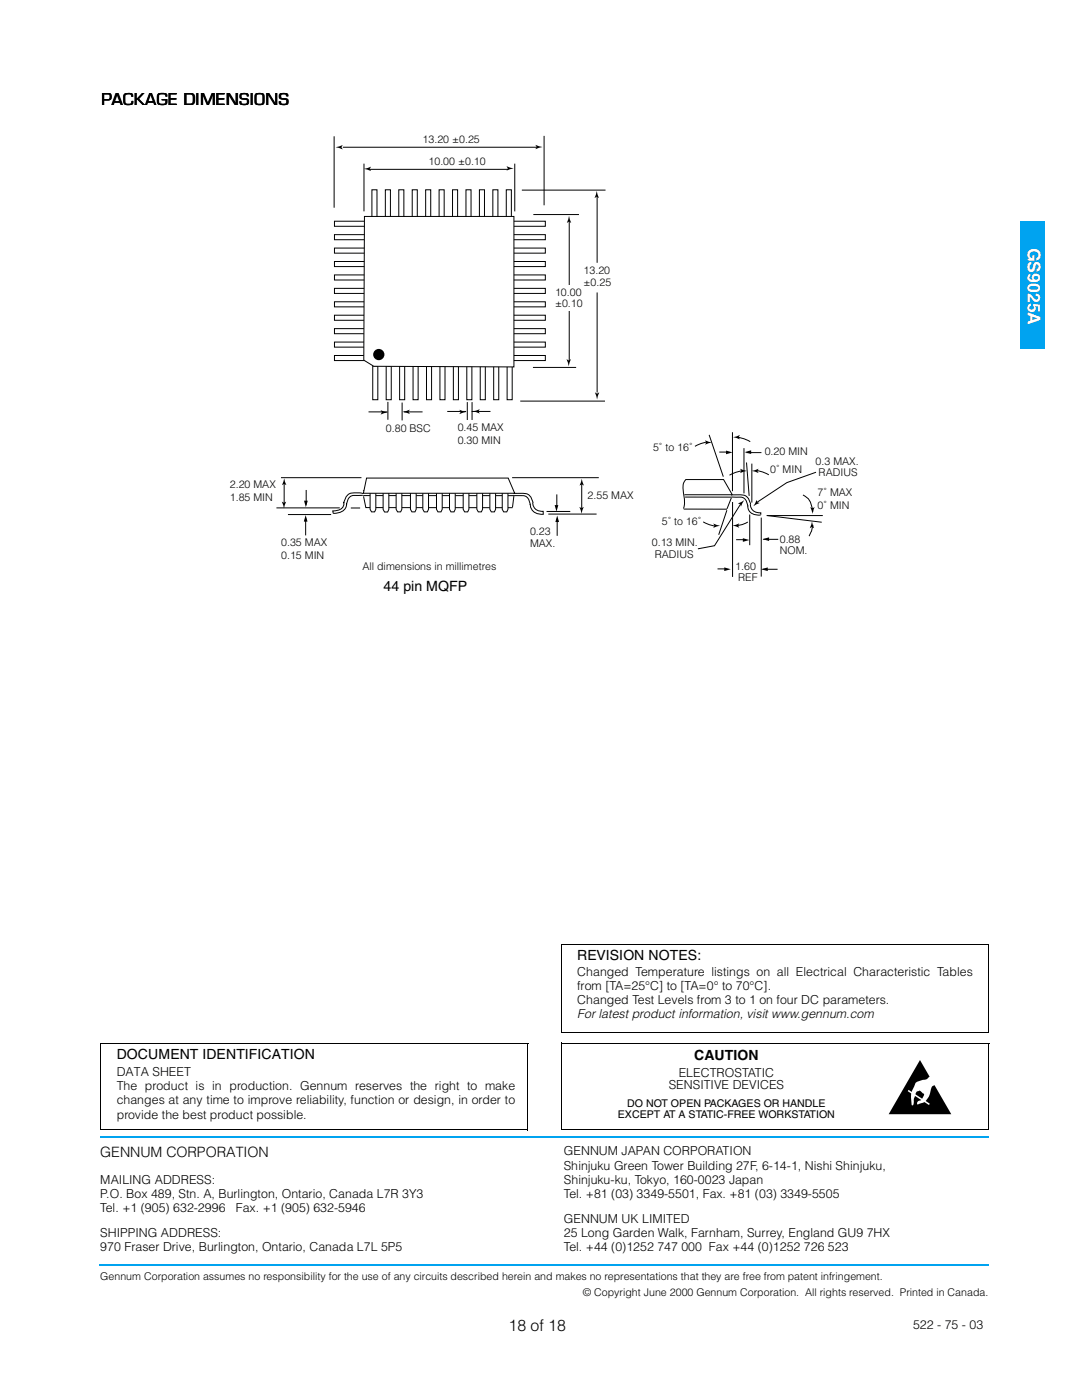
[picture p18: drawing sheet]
<svg xmlns="http://www.w3.org/2000/svg" width="216mm" height="279mm" viewBox="0 0 216 279" stroke-linecap="round" stroke-linejoin="round" font-family="sans-serif">
<defs><g id="words">
<text font-size="3.5" fill="#fff" x="204.7" y="49.3" transform="rotate(90 204.7 49.3)">GS9025A</text>
<g font-size="3.2">
<text x="20.3" y="20.8">PACKAGE DIMENSIONS</text>
<text x="101.3" y="265.3">18 of 18</text>
</g>
<g font-size="2.8">
<text x="76.4" y="117.9">44 pin MQFP</text>
<text x="115" y="191.3">REVISION NOTES:</text>
<text x="23.2" y="211.2">DOCUMENT IDENTIFICATION</text>
<text x="138.3" y="211.3">CAUTION</text>
<text x="20" y="230.6">GENNUM CORPORATION</text>
</g>
<g font-size="2.5">
<text x="115" y="194.5">Changed Temperature listings on all Electrical Characteristic Tables</text>
<text x="115" y="197.4">from [TA=25°C] to [TA=0° to 70°C].</text>
<text x="115" y="200.2">Changed Test Levels from 3 to 1 on four DC parameters.</text>
<text x="115" y="203">For latest product information, visit www.gennum.com</text>
<text x="23.2" y="214.5">DATA SHEET</text>
<text x="135.2" y="214.6">ELECTROSTATIC</text>
<text x="23.2" y="217.3">The product is in production. Gennum reserves the right to make</text>
<text x="23.2" y="220.1">changes at any time to improve reliability, function or design, in order to</text>
<text x="133.2" y="217.1">SENSITIVE DEVICES</text>
<text x="23.2" y="222.9">provide the best product possible.</text>
<text x="112.3" y="230.3">GENNUM JAPAN CORPORATION</text>
<text x="112.3" y="233.1">Shinjuku Green Tower Building 27F, 6-14-1, Nishi Shinjuku,</text>
<text x="20" y="236">MAILING ADDRESS:</text>
<text x="20" y="238.8">P.O. Box 489, Stn. A, Burlington, Ontario, Canada L7R 3Y3</text>
<text x="112.3" y="236">Shinjuku-ku, Tokyo, 160-0023 Japan</text>
<text x="112.3" y="238.8">Tel. +81 (03) 3349-5501, Fax. +81 (03) 3349-5505</text>
<text x="20" y="241.6">Tel. +1 (905) 632-2996</text>
<text x="46.9" y="241.6">Fax. +1 (905) 632-5946</text>
<text x="112.3" y="243.7">GENNUM UK LIMITED</text>
<text x="20" y="246.6">SHIPPING ADDRESS:</text>
<text x="20" y="249.4">970 Fraser Drive, Burlington, Ontario, Canada L7L 5P5</text>
<text x="112.3" y="246.6">25 Long Garden Walk, Farnham, Surrey, England GU9 7HX</text>
<text x="112.3" y="249.4">Tel. +44 (0)1252 747 000 Fax +44 (0)1252 726 523</text>
<text x="181.9" y="264.9">522 - 75 - 03</text>
</g>
<g font-size="2.1">
<text x="84.2" y="28.5">13.20 ±0.25</text>
<text x="85.4" y="32.8">10.00 ±0.10</text>
<text x="110.5" y="59">10.00</text>
<text x="116.2" y="54.6">13.20</text>
<text x="116.2" y="56.9">±0.25</text>
<text x="110.5" y="61.2">±0.10</text>
<text x="76.1" y="72.6">PIN 1</text>
<text x="76.9" y="86">0.80 BSC</text>
<text x="91.2" y="85.8">0.45 MAX</text>
<text x="91.2" y="88.5">0.30 MIN</text>
<text x="130.1" y="89.9">5˚ to 16˚</text>
<text x="152.3" y="90.6">0.20 MIN</text>
<text x="153.4" y="94.4">0˚ MIN</text>
<text x="162.5" y="92.7">0.3 MAX.</text>
<text x="163" y="94.9">RADIUS</text>
<text x="45.8" y="97.3">2.20 MAX</text>
<text x="45.8" y="99.8">1.85 MIN</text>
<text x="117" y="99.4">2.55 MAX</text>
<text x="162.8" y="98.9">7˚ MAX</text>
<text x="162.8" y="101.5">0˚ MIN</text>
<text x="105.6" y="106.5">0.23</text>
<text x="131.8" y="104.7">5˚ to 16˚</text>
<text x="56" y="108.9">0.35 MAX</text>
<text x="56" y="111.5">0.15 MIN</text>
<text x="72.2" y="113.6">All dimensions in millimetres</text>
<text x="105.6" y="109.1">MAX.</text>
<text x="129.8" y="108.9">0.13 MIN.</text>
<text x="130.4" y="111.2">RADIUS</text>
<text x="146.4" y="113.6">1.60</text>
<text x="155.3" y="108.2">0.88</text>
<text x="155.3" y="110.4">NOM.</text>
<text x="147" y="115.8">REF</text>
<text x="124.9" y="220.7">DO NOT OPEN PACKAGES OR HANDLE</text>
<text x="123.1" y="222.9">EXCEPT AT A STATIC-FREE WORKSTATION</text>
<text x="20" y="255.1">Gennum Corporation assumes no responsibility for the use of any circuits described herein and makes no representations that they are free from patent infringement.</text>
<text x="116.1" y="258.2">© Copyright June 2000 Gennum Corporation. All rights reserved. Printed in Canada.</text>
</g>
</g></defs>
<path d="M19.9 226.5h.1v.3h-.1z" fill="#00a3f0"/>
<path d="M20 226.7h177" fill="none" stroke="#00a3f0" stroke-width=".34"/>
<path d="M19.7 251.9h.2v.3h-.2z" fill="#00a3f0"/>
<path d="M19.9 252.1h177.1" fill="none" stroke="#00a3f0" stroke-width=".34"/>
<path d="M176.8 211.1h13v11.3h-13z" fill="#fff"/>
<path d="M183.2 211.3l6.3 10.8h-12.5z" fill="#000"/>
<g fill="#fff">
<path d="M182.5 215.7l.3-.1a5 5 0 0 0 2.4-1l.2-.1 1 1.6-.3 .2a1.59 1.59 0 0 0-.9 1.6 2.75 2.75 0 0 1-2.1 2.1l-.3 .2a.56 .56 0 0 1 0-.6 .56 .56 0 0 1 .6-.3l.1-.1a1.48 1.48 0 0 0 .5-1.2l-.9-.7a1.36 1.36 0 0 0-.9 1.4l-.3 1.6h-.3a5.1 5.1 0 0 1 .7-4.3z"/>
<path d="M181 217.2l4.2 2.8-.2 .3-4.2-2.8z"/>
</g>
<path d="M20.1 208v17.2M20.1 208.1h85.1M105.2 208.1v17.2M111.9 207.9h85.2M111.9 207.8v17.3M197 207.9v17.2M20 225.2h85.2M111.8 225.1h85.2" fill="none" stroke="#000" stroke-width=".2"/>
<path d="M203.2 44.1h4.8v25.4h-4.8z" fill="#00a3f0"/>
<path d="M203.2 44.1h4.9M203.2 44v25.5M208 44.1v25.5M203.1 69.5h4.9" fill="none" stroke="#00a3f0" stroke-width=".2"/>
<path d="M111.8 188.2v17.5M111.8 188.3h85.2M196.9 188.3v17.5M111.8 205.7h85.1" fill="none" stroke="#000" stroke-width=".2"/>
<path d="M45.7 26.1h125.6v92.4h-125.6z" fill="#fff"/>
<g fill="#fff" stroke="#000" stroke-width=".2">
<path d="M72.4 98.9l29.7 2.3h-29.2z"/>
<path d="M72.3 97.8h30z"/>
<path d="M102.3 98.9l-.2 2.2z"/>
</g>
<path d="M72.3 98.8h30.1" fill="none" stroke="#000" stroke-width=".2"/>
<g fill="#fff" stroke="#000" stroke-width=".2">
<path d="M78.9 98.2h1.1v3.3l-.2 .5h-.6l-.3-.5z"/>
<path d="M76.3 98.2h1.1v3.3l-.2 .6h-.6l-.3-.6z"/>
<path d="M73.7 98.2h1.2v3.3l-.3 .5h-.6l-.3-.5z"/>
<path d="M86.9 98.2h1.2v3.3l-.3 .5h-.6l-.3-.5z"/>
<path d="M84.2 98.2h1.2v3.3l-.3 .5h-.6l-.3-.5z"/>
<path d="M81.8 98.2h1.1v3.3l-.2 .5h-.7l-.2-.5z"/>
<path d="M95 98.2h1.1v3.3l-.2 .5h-.6l-.3-.5z"/>
<path d="M92.3 98.2h1.1v3.3l-.2 .5h-.7l-.2-.5z"/>
<path d="M89.5 98.2h1.2v3.3l-.3 .5h-.6l-.3-.5z"/>
<path d="M100 98.2h1.2v3.3l-.3 .5h-.6l-.3-.5z"/>
<path d="M97.6 98.2h1.1v3.3l-.2 .5h-.6l-.3-.5z"/>
</g>
<path d="M72.3 98.8l-.6-.1a2.61 2.61 0 0 0-2.2 .5l-.3 .5-.2 .9M72.3 98.4l-1.3-.2a2.16 2.16 0 0 0-2.5 2.1M68.5 100.1v.1a1.33 1.33 0 0 1-1.3 1.5l-.9 .1 .1 .5M69 100.4v.1a1.76 1.76 0 0 1-1.5 1.7l-1.1 .1" fill="none" stroke="#000" stroke-width=".2"/>
<path d="M102.3 98.4l1.3-.1a2.06 2.06 0 0 1 2.6 2z" fill="#fff" stroke="#000" stroke-width=".2"/>
<path d="M106.1 100.2a1.74 1.74 0 0 0 2.1 1.7v.6" fill="none" stroke="#000" stroke-width=".2"/>
<path d="M102.4 98.8h.6a2.61 2.61 0 0 1 2.1 .5l.3 .4 .2 .9z" fill="#fff" stroke="#000" stroke-width=".2"/>
<g fill="none" stroke="#000" stroke-width=".2">
<path d="M66.5 27.2v14.2M68.3 29.3h38.8M72.5 32.6v9.5M73.6 33.8h27.6M74.1 37.8h1v6.7h-1zM76.7 37.8h1.1v6.7h-1.1zM79.4 37.8h1v6.7h-1zM82.1 37.8h1v6.7h-1zM84.8 37.8h1v6.7h-1zM87.5 37.8h1v6.7h-1zM90.1 37.8h1v6.7h-1zM92.8 37.8h1v6.7h-1z"/>
<path d="M95.5 37.8h1v6.7h-1zM98.2 37.8h1v6.7h-1zM100.8 37.8h1v6.7h-1zM102.5 32.6v9.5M103.9 37.9h16.7M108.4 27.1v13.8M118.9 39.3v38.9M66.6 57.5h6.7v1h-6.7zM66.6 54.8h6.7v1h-6.7zM66.6 52.1h6.7v1h-6.7zM66.6 49.4h6.7v1.1h-6.7zM66.6 46.8h6.7v1h-6.7z"/>
<path d="M66.6 44.1h6.7v1h-6.7zM101.9 57.5h6.7v1h-6.7zM101.9 54.8h6.7v1h-6.7zM101.9 52.1h6.7v1h-6.7zM101.9 49.4h6.7v1.1h-6.7zM101.9 46.8h6.7v1h-6.7zM101.9 44.1h6.7v1h-6.7zM106.2 42.8h9.1M113.4 44.1v27.7M66.6 70.9h6.7v1h-6.7zM66.6 68.2h6.7v1h-6.7zM66.6 65.5h6.7v1h-6.7z"/>
<path d="M66.6 62.8h6.7v1h-6.7zM66.6 60.2h6.7v1h-6.7zM74.2 73h1.1v6.7h-1.1zM76.9 73h1v6.7h-1zM79.6 73h1v6.7h-1zM82.3 73h1v6.7h-1zM84.9 73h1.1v6.7h-1.1zM87.6 73h1v6.7h-1zM90.3 73h1v6.7h-1zM93 73h1v6.7h-1zM95.6 73h1.1v6.7h-1.1zM98.3 73h1v6.7h-1z"/>
<path d="M101 73h1v6.7h-1zM101.9 70.9h6.7v1h-6.7zM101.9 68.2h6.7v1h-6.7zM101.9 65.5h6.7v1h-6.7zM101.9 62.8h6.7v1h-6.7zM101.9 60.2h6.7v1h-6.7zM103.6 79.9h16.9M106.1 73.2h8.6M73.4 82.1h3.7M77.3 80.1v3.6M80.1 80.2v3.6M93.1 80.1v3.6"/>
<path d="M94 80.1v3.6M55.1 101.2h12.6M57.4 102.6h8.6M69.9 101.3h1.8M105.6 100.5v.1a2.13 2.13 0 0 0 2.7 1.9"/>
</g>
<g fill="#000">
<path d="M66.8 29.3l1.5-.4-.3 .4 .2 .5zM72.5 33.7l1.4-.5-.3 .5 .3 .4zM100.9 33.1l1.4 .5-1.4 .4 .2-.4zM106.6 28.9l1.5 .4-1.4 .4 .2-.4zM118.9 38l.4 1.5-.4-.3-.5 .3zM113.3 43l.5 1.4-.5-.2-.4 .2zM112.8 71.6l.5 .2 .4-.2-.4 1.4zM118.5 78.2l.4 .3 .4-.3-.4 1.4zM56.6 95.3l.4 1.4-.4-.3-.4 .3zM75.8 81.8l1.4 .4-1.4 .4 .3-.4zM80.2 82.1l1.4-.4-.2 .4 .2 .4zM91.5 81.7l1.4 .4-1.4 .4 .2-.4z"/>
<path d="M94.1 82l1.4-.4-.2 .4 .2 .4zM56.1 100l.5 .2 .4-.2-.4 1.3z"/>
</g>
<g fill="#fff">
<path d="M112.2 56.8h2.5v5.1h-2.5z"/>
<path d="M117.4 52.4h2.5l.1 5.9h-2.5z"/>
</g>
<path d="M80.4 82.1h3.8M89.1 82h3.7M93.9 82h3.8" fill="none" stroke="#000" stroke-width=".2"/>
<path d="M72.6 43.1h29.8v30l-28-.1-1.9-1.2z" fill="#fff" stroke="#000" stroke-width=".2"/>
<path d="M56 95.2h16M56.6 96.1v4.2M61 97.7v2.2M102 95.2h17.3M110.9 98.5v2.3M115.9 96.2v5.2M60.9 103.7v3M108.9 101.9h4.7M109.2 102.5h9.6M111 103.8v3" fill="none" stroke="#000" stroke-width=".2"/>
<g fill="#000">
<path d="M60.6 99.8h.7l-.4 1.3zM60.7 99.9h.5l-.2 .9zM115.9 95.4l.4 1.4-.4-.3-.5 .3zM60.9 102.7l.3 1.3h-.7zM60.9 103l.2 .9h-.5zM110.5 100.7h.7l-.4 1.3zM111 102.8l.3 1.3h-.7zM111 103.1l.2 .9h-.5zM115.4 101l.4 .3 .5-.2-.5 1.3z"/>
<circle cx="75.4" cy="70.7" r="1.12"/>
</g>
<g fill="#fff" stroke="#000" stroke-width=".2">
<path d="M73 95.3h28.2l1.4 3h-30.2z"/>
<path d="M136.3 98.6h9.6z"/>
<path d="M136.2 101.5h8.6z"/>
<path d="M145.7 99.2l-.9 2.2z"/>
</g>
<path d="M136.5 99.1h9.2" fill="none" stroke="#000" stroke-width=".2"/>
<path d="M145.6 98.7l1.4-.1a2.06 2.06 0 0 1 2.5 2z" fill="#fff" stroke="#000" stroke-width=".2"/>
<path d="M149.4 100.5a1.73 1.73 0 0 0 2.1 1.7v.4" fill="none" stroke="#000" stroke-width=".2"/>
<path d="M145.7 99.1h.6a2.61 2.61 0 0 1 2.2 .5l.2 .4 .2 .9z" fill="#fff" stroke="#000" stroke-width=".2"/>
<g fill="none" stroke="#000" stroke-width=".2">
<path d="M140.8 88.1l-1.1 .3-1.3 .6M141.2 86.7l2.9 8.3M143.3 90.1h1.4M145.8 98.6l-1.7-3h-7.5l-.2 .2a3.8 3.8 0 0 0-.2 3 4.6 4.6 0 0 1-.1 2.6M145.9 86.2v11.7M147 87.2l1.1 .2 1.3 .6M147.7 93.9l-1.1 .2-1.3 .6M148.2 89.3v9M148.7 90.2h3M148.7 92.2l.5 6.6M149.7 92.4v7.8M150.7 93.8l1.1 .3 1.3 .5"/>
<path d="M159.9 98.7a2.94 2.94 0 0 1 1.8 2.4l.2 .9M162.5 94.1l-5.8 2.1-5.9 3.9M140.1 104l1.2 .6 1.2 .3M142.9 113.4h1.5M144.8 101.7l-1.7 4.9M145.9 100.1v14.9M146.6 107.6h1.5M147.5 100.5l-5.2 8.3-3.3 .6M148.9 100.8v.1a1.7 1.7 0 0 0 1.6 1.7l1 .1M148.9 104l-1.1 .6-.9 .1M149.3 102.6v6.1M151.6 103.2v11.7"/>
<path d="M151.9 113.5h3M152 107.5h3M152.7 102.8h11.2M152.9 102.8l10.8 1.3M161.9 104.6l-.3 1.3-.5 1"/>
</g>
<g fill="#000">
<path d="M140.4 87.8l1.4 .4-1.4 .4 .3-.4zM144.6 89.8l1.3 .4-1.3 .3zM146 87.1l1.4-.4-.3 .4 .2 .5zM147.4 93.4l1.4 .5-1.4 .4 .3-.4zM148.3 90.1l1.3-.3v.7zM149.7 93.9l1.4-.5-.3 .5 .3 .4zM142.1 104.4l1.3 .4-1.3 .4 .2-.4zM144.2 113.1l1.3 .4-1.3 .3zM145.9 104.8l1.3-.5-.2 .5 .2 .4zM147 100.3l1.2-.6-.6 1.3-.2-.5zM148 107.3l1.2 .3-1.2 .4zM150.7 99.7l.1 .4 .5 .2-1.3 .6z"/>
<path d="M151.6 113.5l1.3-.4v.7zM151.9 107.5l1.3-.4v.7zM161.7 103.9l.4 1.4-.4-.3-.4 .3zM161.4 101.1l.4 .2 .4-.2-.4 1.3z"/>
</g>
<use href="#words"/>
</svg>
